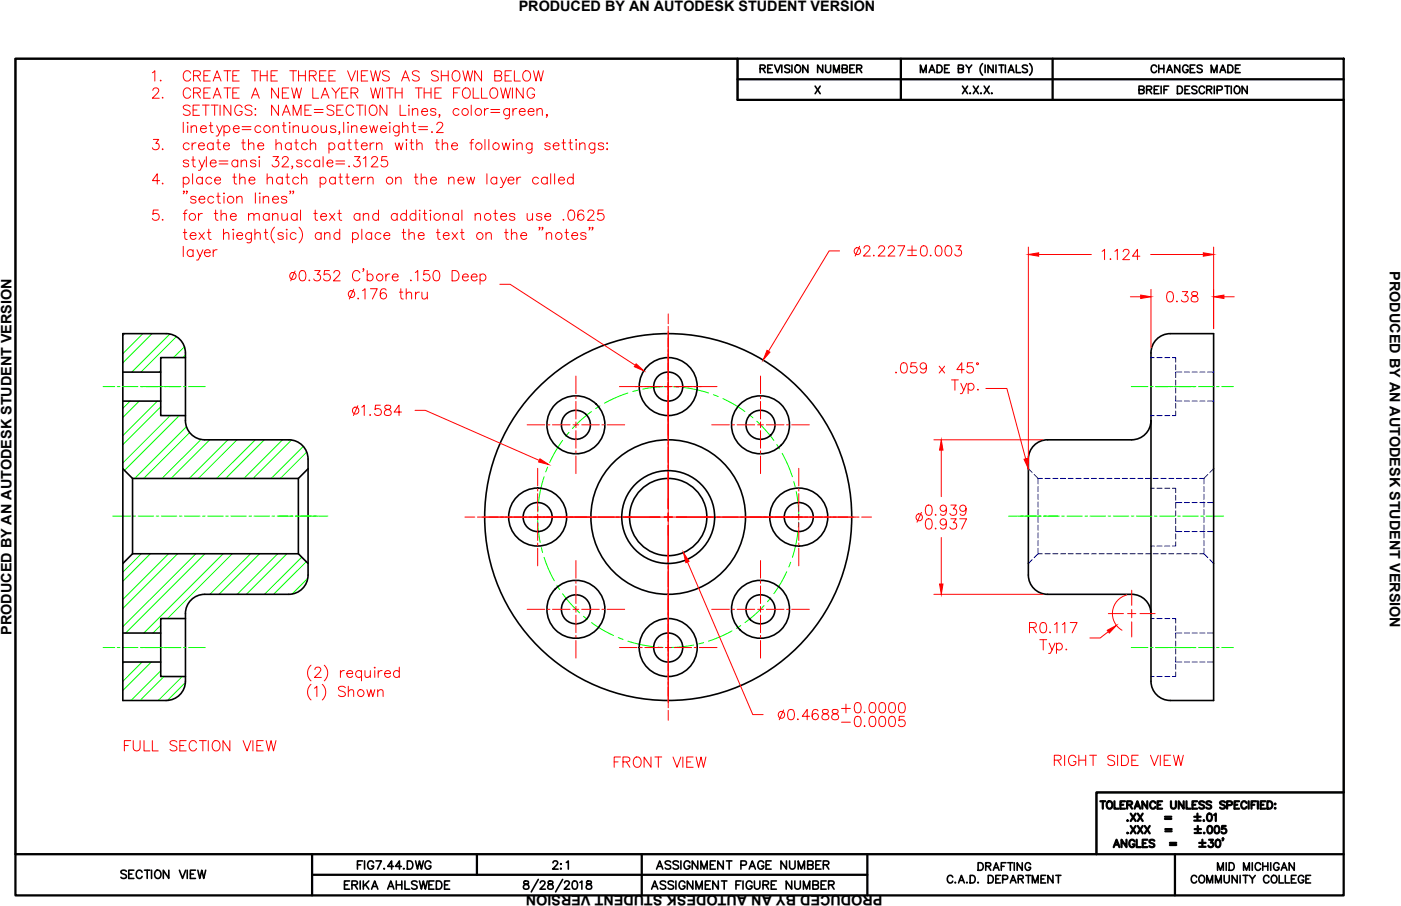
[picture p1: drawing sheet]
<svg xmlns="http://www.w3.org/2000/svg" width="432mm" height="279mm" viewBox="0 0 432 279" stroke-linecap="round" stroke-linejoin="round" font-family="sans-serif">
<defs><g id="words">
<g font-size="6.6" fill="#f00">
<text x="37.4" y="232.8">FULL SECTION VIEW</text>
<text x="188.4" y="237.8">FRONT VIEW</text>
<text x="324.2" y="237.4">RIGHT SIDE VIEW</text>
</g>
<g font-size="5.7">
<text x="233.5" y="23.6">REVISION NUMBER</text>
<text x="353.8" y="23.6">CHANGES MADE</text>
<text x="109.4" y="269.2">FIG7.44.DWG</text>
<text x="169.3" y="269.2">2:1</text>
<text x="201.4" y="269.2">ASSIGNMENT PAGE NUMBER</text>
<text x="36.3" y="272">SECTION VIEW</text>
<text x="105.1" y="275.5">ERIKA AHLSWEDE</text>
<text x="200" y="275.5">ASSIGNMENT FIGURE NUMBER</text>
</g>
<g font-size="5.3">
<text x="350.3" y="30">BREIF DESCRIPTION</text>
<text x="300.6" y="269.5">DRAFTING</text>
<text x="374.3" y="269.5">MID MICHIGAN</text>
<text x="291" y="273.4">C.A.D. DEPARTMENT</text>
<text x="366.2" y="273.4">COMMUNITY COLLEGE</text>
</g>
<g font-size="4.4">
<text x="159.9" y="3.5">PRODUCED BY AN AUTODESK STUDENT VERSION</text>
<text x="428.3" y="83.7" transform="rotate(90 428.3 83.7)">PRODUCED BY AN AUTODESK STUDENT VERSION</text>
<text x="3.5" y="195.8" transform="rotate(-90 3.5 195.8)">PRODUCED BY AN AUTODESK STUDENT VERSION</text>
<text x="272" y="275.9" transform="rotate(180 272 275.9)">PRODUCED BY AN AUTODESK STUDENT VERSION</text>
</g>
</g></defs>
<!-- layer: OBJECT LINES -->
<g fill="none" stroke="#000" stroke-width=".5">
<path d="M4.8 18.1h222.5v12.7h186.8v213.6h-76.2v19h-333.1zM302.8 19.6a2.4 2.4 0 0 0 0 3.6M317.3 19.6a2.4 2.4 0 0 1 0 3.6M251.2 26.6l1.6 2.3M252.8 26.6l-1.6 2.3M283.7 22.4v-2.3l.9 2.3 .9-2.3v2.3M286.3 22.4l.9-2.3 .9 2.3M286.7 21.6h1.1M288.8 20.1h.8a1.25 1.25 0 0 1 .8 1.1 1.25 1.25 0 0 1-.8 1.2h-.8zM291.1 21.2h.9M292.6 20.1h-1.5v2.3h1.5M295.4 21.2l1.3-.1 .2-.4-.1-.4-1.4-.2v2.3h1a.61 .61 0 0 0 .6-.6 .61 .61 0 0 0-.6-.6"/>
<path d="M296.6 26.6l1.6 2.3M297.7 20.1l.9 1.1 .9-1.1M298.2 26.6l-1.6 2.3M298.6 21.2v1.2M299 28.7l-.1 .1h.2M300 26.6l1.6 2.3M301.6 26.6l-1.6 2.3M302.3 28.7l-.1 .1h.2M303.3 26.6l1.6 2.3M303.6 20.1v2.3M304.9 26.6l-1.6 2.3M305.7 28.7l-.1 .1h.2"/>
<path d="M306.1 20.1v2.3l-1.6-2.3v2.3M307 20.1v2.3M307.9 20.1h1.5M308.6 20.1v2.3M309.9 20.1v2.3M310.8 22.4l.8-2.3 .9 2.3M311.1 21.6h1.1M313.2 20.1v2.3h1.3M316.7 20.4a.88 .88 0 0 0-.9-.4 .88 .88 0 0 0-.7 .6l.2 .3 1.1 .5a.54 .54 0 0 1 0 .9 1.05 1.05 0 0 1-1.3-.2M37.9 114.8h11.6M57.2 108.8a5.9 5.9 0 0 0-6-5.9h-13.3v41.7l3 3M57.2 108.8l-.1 20.9a5.9 5.9 0 0 0 6 5.9h25.9a5.9 5.9 0 0 1 5.9 6l.1 3-3 3"/>
<path d="M57.2 110.3h-7.7v17.9h7.7M354.7 108.8a5.9 5.9 0 0 1 6-5.9h13.3v113.1h-13.3a6 6 0 0 1-6-5.9v-101.3M37.9 123.7h11.6M354.7 129.7a5.9 5.9 0 0 1-5.9 5.9h-25.9a5.9 5.9 0 0 0-6 6v35.7a5.9 5.9 0 0 0 6 6h25.9a5.9 5.9 0 0 1 5.9 5.9M37.9 144.6v29.2M40.9 147.6h51.1M40.9 147.6v23.2M92 147.6v23.2M95 144.6v29.2M40.9 170.8l-3 3v42.2h13.3a6 6 0 0 0 6-5.9l-.1-20.9a5.9 5.9 0 0 1 6-5.9h25.9a5.9 5.9 0 0 0 5.9-6l.1-3.5-3-3M40.9 170.8h51.1M37.9 195.2h11.6"/>
<path d="M57.2 190.8h-7.7v17.8h7.7M37.9 204.2h11.6M161.6 271.8a.52 .52 0 0 0 .2 .8 .91 .91 0 0 1 1 .4 .91 .91 0 0 1 0 1.1l-.9 .1-.5-.2a.94 .94 0 0 1 .2-1 .94 .94 0 0 1 .9-.4 .52 .52 0 0 0 .3-.8zM165.9 271.2l-2.2 3.9M166.5 272.3l.5-.6 .7 .1 .3 .4-.4 .8-1.2 1.2h1.7M169.1 271.8a.52 .52 0 0 0 .2 .8 .91 .91 0 0 1 1 .4 .91 .91 0 0 1 0 1.1l-.9 .1a.73 .73 0 0 1-.6-.8 .73 .73 0 0 1 .7-.6l.5-.2a.51 .51 0 0 0 .3-.8zM173.4 271.2l-2.2 3.9M174 272.3l.5-.6 .8 .2a.76 .76 0 0 1-.2 1.1l-1.2 1.2h1.7M176.7 271.8a.83 .83 0 0 1 1.2 .4 1.29 1.29 0 0 1-.9 2 1.63 1.63 0 0 1-.3-2.4zM178.7 272.2l.6-.5v2.5M180.9 271.8a.52 .52 0 0 0 .3 .8 .91 .91 0 0 1 1 .4 .91 .91 0 0 1-.1 1.1l-.8 .1a.73 .73 0 0 1-.7-.8 .73 .73 0 0 1 .8-.6l.5-.2a.51 .51 0 0 0 .2-.8z"/>
<circle cx="205.9" cy="119.2" r="8.9"/>
<circle cx="205.9" cy="119.2" r="4.5"/>
<circle cx="177.5" cy="131" r="8.9"/>
<circle cx="177.5" cy="131" r="4.5"/>
<circle cx="234.4" cy="131" r="8.9"/>
<circle cx="234.4" cy="131" r="4.5"/>
<circle cx="165.7" cy="159.5" r="4.5"/>
<circle cx="165.7" cy="159.5" r="8.9"/>
<circle cx="205.9" cy="159.5" r="56.6"/>
<circle cx="205.9" cy="159.5" r="23.8"/>
<circle cx="205.9" cy="159.5" r="14.3"/>
<circle cx="205.9" cy="159.5" r="11.9"/>
<circle cx="246.2" cy="159.5" r="4.5"/>
<circle cx="246.2" cy="159.5" r="8.9"/>
<circle cx="177.5" cy="187.9" r="4.5"/>
<circle cx="177.5" cy="187.9" r="8.9"/>
<circle cx="205.9" cy="199.7" r="4.5"/>
<circle cx="205.9" cy="199.7" r="8.9"/>
<circle cx="234.4" cy="187.9" r="4.5"/>
<circle cx="234.4" cy="187.9" r="8.9"/>
</g>
<!-- layer: CENTERLINE -->
<g fill="none" stroke="#0f0" stroke-width=".31">
<path d="M31.8 119.2h3.6M36.2 119.2h.7M37.7 119.2h4.8M43.3 119.2h6.9M50.4 119.2h5.3M56.5 119.2h.8M58.1 119.2h5.2M206 119.2l-4.6 .3-3.3 .5M207.5 119.3h1.6M210.7 119.5l3.7 .6 4 1.1M348.6 119.2h5.2M354.6 119.2h.8"/>
<path d="M356.2 119.2h5.3M361.7 119.2h6.9M369.4 119.2h4.8M375 119.2h.8M376.5 119.2h3.6M173.4 135.8l-2.4 3.7-1.6 3.1M175.4 133.3l-1 1.3M182.3 126.9l-3.1 2.5-2.8 2.8M184.9 125.2l-1.3 .8M193.5 121.2l-3.4 1.3-3.8 1.9M196.6 120.3l-1.6 .4M219.9 121.7l1.4 .6"/>
<path d="M222.8 122.9l3.6 1.9 3.2 2.1M230.9 127.9l1.2 1M233.3 129.9l3.1 3.3 2.1 2.6M239.4 137.1l.9 1.3M241.1 139.8l1.6 3.2 1.5 4M34.8 159.2h5.4M41 159.2h.8M42.6 159.2h4.7M48.1 159.2h.8M49.7 159.2h4.8M55.3 159.2h.8M56.9 159.2h4.7"/>
<path d="M62.4 159.2h.8M64 159.2h4.8M69.6 159.2h.8M71.2 159.2h4.7M76.7 159.2h.8M78.3 159.2h4.8M83.9 159.2h.8M85.4 159.2h4.9M91 159.2h7.1M98.2 159.2h2.8M165.7 159.5l.2 3.9 .6 3.9M165.9 156.3l-.1 1.6"/>
<path d="M167.7 147l-.9 3.4-.8 4.3M168.8 144.1l-.6 1.4M244.7 148.5l.4 1.6M245.4 151.6l.6 4 .2 3.9M310.9 159.2h2.8M313.8 159.2h7.1M321.6 159.2h4.9M327.2 159.2h.8M328.8 159.2h4.8M334.4 159.2h.8M336 159.2h4.7M341.5 159.2h.8"/>
<path d="M343.1 159.2h4.8M348.7 159.2h.8M350.3 159.2h4.7M355.8 159.2h.8M357.4 159.2h4.8M363 159.2h.8M364.6 159.2h4.7M370.1 159.2h.8M371.7 159.2h5.4M166.8 168.9l.4 1.5M167.7 171.9l1.5 4 1.7 3.2M242.5 176.3l-1.6 3.1-2.4 3.7"/>
<path d="M243.7 173.4l-.6 1.4M245.9 164.2l-.7 4.3-1 3.4M246.1 161v1.6M31.8 199.7h3.6M36.2 199.7h.7M37.7 199.7h4.8M43.3 199.7h6.9M50.4 199.7h5.3M56.5 199.7h.8M58.1 199.7h5.2M171.7 180.5l.8 1.3M173.4 183.1l2.1 2.7 3.1 3.2"/>
<path d="M179.8 190.1l1.2 1M182.3 192l3.2 2.1 3.6 1.9M190.6 196.6l1.4 .6M193.5 197.7l4 1.1 3.7 .6M202.8 199.6l1.6 .1M213.8 198.9l-3.3 .5-4.5 .3M216.9 198.2l-1.6 .4M225.6 194.6l-3.8 1.8-3.4 1.3M228.3 192.9l-1.3 .9M235.5 186.8l-2.8 2.7-3.1 2.5M237.6 184.4l-1.1 1.2M348.6 199.7h5.2"/>
<path d="M354.6 199.7h.8M356.2 199.7h5.3M361.7 199.7h6.9M369.4 199.7h4.8M375 199.7h.8M376.5 199.7h3.6"/>
</g>
<!-- layer: DIMENSIONS -->
<g fill="none" stroke="#f00" stroke-width=".31">
<path d="M206 96.8v3M177.5 116v5.4M190.9 119.2h5.5M197.1 119.2h.8M198.7 119.2h5.5M205.1 119.2h1.7M206 100.6v.8M206 102.2v26.2M207.7 119.2h5.5M214 119.2h.8M215.6 119.2h5.4M234.4 116v5.4"/>
<path d="M162.5 131h5.4M168.7 131h.8M170.3 131h5.4M176.6 131h1.8M177.5 122.2v.8M177.5 123.8v5.4M177.5 130.1v1.8M177.5 132.8v5.4M177.5 139v.8M179.3 131h5.4M185.5 131h.8M187.1 131h5.4"/>
<path d="M206 128.8v6.8M206 136.4v.7M206 137.9v4.8M219.4 131h5.4M225.6 131h.8M227.2 131h5.4M233.5 131h1.8M234.4 122.2v.8M234.4 123.8v5.4M234.4 130.1v1.8M234.4 132.8v5.4M234.4 139v.8"/>
<path d="M236.2 131h5.4M242.4 131h.8M244 131h5.4M143.3 159.5h3M147.1 159.5h.8M148.7 159.5h26.2M165.7 144.4v5.4M165.7 150.6v.8M165.7 152.2v5.5M165.7 158.6v1.7M175.3 159.5h6.8M177.5 140.6v5.5"/>
<path d="M182.9 159.5h.8M184.4 159.5h4.8M190 159.5h.8M191.6 159.5h28.7M206 143.5v.8M206 145.1v28.7M221.1 159.5h.8M222.7 159.5h4.8M228.3 159.5h.7M229.8 159.5h6.8M234.4 140.6v5.5M237 159.5h26.2"/>
<path d="M246.2 144.4v5.4M246.2 150.6v.8M246.2 152.2v5.5M246.2 158.6v1.7M264 159.5h.8M265.6 159.5h3M165.7 161.2v5.5M165.7 167.5v.8M165.7 169.1v5.4M177.5 172.9v5.4M177.5 179.1v.8M206 174.6v.8"/>
<path d="M206 176.2v4.8M211.9 173.3l20.1 47.1h3.2M234.4 172.9v5.4M234.4 179.1v.8M246.2 161.2v5.5M246.2 167.5v.8M246.2 169.1v5.4M162.5 187.9h5.4M168.7 187.9h.8M170.3 187.9h5.4M176.6 187.9h1.8M177.5 180.7v5.4"/>
<path d="M177.5 187v1.8M177.5 189.7v5.4M177.5 195.9v.8M177.5 197.5v5.4M179.3 187.9h5.4M185.5 187.9h.8M187.1 187.9h5.4M190.9 199.7h5.5M197.1 199.7h.8M198.7 199.7h5.5M205.1 199.7h1.7M206 181.8v.8"/>
<path d="M206 183.3v6.8M206 190.5v26.2M207.7 199.7h5.5M214 199.7h.8M215.6 199.7h5.4M219.4 187.9h5.4M225.6 187.9h.8M227.2 187.9h5.4M233.5 187.9h1.8M234.4 180.7v5.4M234.4 187v1.8M234.4 189.7v5.4"/>
<path d="M234.4 195.9v.8M234.4 197.5v5.4M236.2 187.9h5.4M242.4 187.9h.8M244 187.9h5.4M206 217.5v.8M206 219.1v3M241.5 218.9l-1.3 3.1M243.2 218.9a1.04 1.04 0 0 1 1.5 .5 2.6 2.6 0 0 1-.3 2.4 1.04 1.04 0 0 1-1.5-.4 2.68 2.68 0 0 1 .3-2.5zM252.1 219.2a.93 .93 0 0 0-1.3-.3 1.9 1.9 0 0 0 .4 3.1 .98 .98 0 0 0 1.1-.9 .98 .98 0 0 0-.9-1.1 .98 .98 0 0 0-1.1 .9M253.6 218.9a.64 .64 0 0 0 .3 1.1 1.32 1.32 0 0 1 1.5 1.4 1.06 1.06 0 0 1-1.3 .6 1.06 1.06 0 0 1-.6-1.4l1.3-.6a.64 .64 0 0 0 .3-1.1zM256.6 218.9a.65 .65 0 0 0 .3 1.1 1.32 1.32 0 0 1 1.6 1.4 1.05 1.05 0 0 1-1.4 .6 1.05 1.05 0 0 1-.6-1.4l1.4-.6a.64 .64 0 0 0 .3-1.1z"/>
<path d="M259.4 218.5h2.7M260.7 217.1v2.7M263.7 216.8a1.04 1.04 0 0 1 1.6 .5 2.68 2.68 0 0 1-.3 2.4 1.04 1.04 0 0 1-1.5-.5 2.6 2.6 0 0 1 .2-2.4zM266.5 219.5v.3l.1-.1M268.3 216.8a1.04 1.04 0 0 1 1.5 .5 2.65 2.65 0 0 1-.3 2.4 1.04 1.04 0 0 1-1.5-.5 2.65 2.65 0 0 1 .3-2.4zM271.3 216.8a1.03 1.03 0 0 1 1.5 .5 2.6 2.6 0 0 1-.3 2.4 1.04 1.04 0 0 1-1.5-.5 2.65 2.65 0 0 1 .3-2.4zM274.3 216.8a1.04 1.04 0 0 1 1.5 .5 2.68 2.68 0 0 1-.3 2.4 1.04 1.04 0 0 1-1.5-.5 2.6 2.6 0 0 1 .3-2.4zM277.4 216.8a1.04 1.04 0 0 1 1.5 .5 2.65 2.65 0 0 1-.3 2.4 1.04 1.04 0 0 1-1.5-.5 2.65 2.65 0 0 1 .3-2.4zM245.9 221.7l-.1 .1h.3M249.5 220.9h-2.2l1.5-2.1v3.2M259.4 222.7h2.7M263.7 221.1a1.04 1.04 0 0 1 1.6 .4 2.68 2.68 0 0 1-.3 2.4 1.04 1.04 0 0 1-1.5-.4 2.6 2.6 0 0 1 .2-2.4z"/>
<path d="M266.5 223.8l-.2 .1h.3M268.3 221.1a1.04 1.04 0 0 1 1.5 .4 2.65 2.65 0 0 1-.3 2.4 1.04 1.04 0 0 1-1.5-.4 2.65 2.65 0 0 1 .3-2.4zM271.3 221.1a1.03 1.03 0 0 1 1.5 .4 2.6 2.6 0 0 1-.3 2.4 1.04 1.04 0 0 1-1.5-.4 2.65 2.65 0 0 1 .3-2.4zM274.3 221.1a1.04 1.04 0 0 1 1.5 .4 2.68 2.68 0 0 1-.3 2.4 1.04 1.04 0 0 1-1.5-.4 2.6 2.6 0 0 1 .3-2.4zM278.7 220.9h-1.5l-.1 1.4a1.12 1.12 0 0 1 1.6-.1 1.12 1.12 0 0 1-.2 1.7 1.12 1.12 0 0 1-1.6-.4"/>
<circle cx="240.8" cy="220.4" r="1.05"/>
</g>
<!-- layer: HIDDEN -->
<g fill="none" stroke="#00f" stroke-width=".31">
<path d="M354.7 110.3h1.1M356.6 110.3h1.6M359 110.3h1.5M361.3 110.3h1.1v1.4M362.4 112.5v1.6M362.4 114.9v1.5M362.4 117.2v1.6M362.4 119.6v1.6M362.4 114.8h1.8M365 114.8h1.6M367.4 114.8h1.6M369.8 114.8h1.6"/>
<path d="M372.2 114.8h1.8M354.7 128.2h1.1M356.6 128.2h1.6M359 128.2h1.5M362.4 126.8v1.4h-1.1M362.4 122v1.6M362.4 124.4v1.6M362.4 123.7h1.8M365 123.7h1.6M367.4 123.7h1.6M369.8 123.7h1.6M372.2 123.7h1.8"/>
<path d="M316.9 144.6l1.3 1.2M318.7 146.3l1.2 1.3M319.9 147.6h1.4M319.9 147.6v1.6M319.9 150v1.6M319.9 152.4v1.6M319.9 154.8v1.6M319.9 157.2v1.6M319.9 159.6v1.5M322.1 147.6h1.6M324.5 147.6h1.6M326.8 147.6h1.6"/>
<path d="M329.2 147.6h1.6M331.6 147.6h1.6M334 147.6h1.6M336.4 147.6h1.6M338.8 147.6h1.5M341.1 147.6h1.6M343.5 147.6h1.6M345.9 147.6h1.6M348.3 147.6h1.6M350.7 147.6h1.5M353 147.6h1.6M354.7 150.6h1.1"/>
<path d="M355.4 147.6h1.6M356.6 150.6h1.6M357.8 147.6h1.6M359 150.6h1.5M360.2 147.6h1.6M361.3 150.6h1.1v1.3M362.4 152.7v1.6M362.4 155.1v1.6M362.4 157.5v1.6M362.4 159.9v1.6M362.4 155h1.8M362.6 147.6h1.6"/>
<path d="M364.9 147.6h1.6M365 155h1.6M367.3 147.6h1.6M367.4 155h1.6M369.7 147.6h1.4M369.8 155h1.6M371.1 147.6v1.6M371.1 150v1.6M371.1 152.4v1.6M371.1 154.8v1.6M371.1 157.2v1.6M371.1 159.6v1.5"/>
<path d="M372.2 155h1.8M372.3 146.3l-1.2 1.3M374 144.6l-1.2 1.2M318.2 172.6l-1.3 1.2M319.9 170.8h1.4M319.9 170.8l-1.2 1.2M319.9 161.9v1.6M319.9 164.3v1.6M319.9 166.7v1.6M319.9 169.1v1.7M322.1 170.8h1.6M324.5 170.8h1.6"/>
<path d="M326.8 170.8h1.6M329.2 170.8h1.6M331.6 170.8h1.6M334 170.8h1.6M336.4 170.8h1.6M338.8 170.8h1.5M341.1 170.8h1.6M343.5 170.8h1.6M345.9 170.8h1.6M348.3 170.8h1.6M350.7 170.8h1.5M353 170.8h1.6"/>
<path d="M354.7 168.4h1.1M355.4 170.8h1.6M356.6 168.4h1.6M357.8 170.8h1.6M359 168.4h1.5M360.2 170.8h1.6M362.4 167v1.4h-1.1M362.4 162.3v1.6M362.4 164.6v1.6M362.4 163.9h1.8M362.6 170.8h1.6M364.9 170.8h1.6"/>
<path d="M365 163.9h1.6M367.3 170.8h1.6M367.4 163.9h1.6M369.7 170.8h1.4M369.8 163.9h1.6M371.1 170.8l1.2 1.2M371.1 161.9v1.6M371.1 164.3v1.6M371.1 166.7v1.6M371.1 169.1v1.7M372.2 163.9h1.8M372.8 172.6l1.2 1.2"/>
<path d="M354.7 190.8h1.1M356.6 190.8h1.6M359 190.8h1.5M361.3 190.8h1.1v1.4M362.4 192.9v1.6M362.4 195.3v1.6M362.4 197.7v1.6M362.4 195.2h1.8M365 195.2h1.6M367.4 195.2h1.6M369.8 195.2h1.6M372.2 195.2h1.8"/>
<path d="M354.7 208.6h1.1M356.6 208.6h1.6M359 208.6h1.5M362.4 207.2v1.4h-1.1M362.4 200.1v1.6M362.4 202.5v1.6M362.4 204.9v1.5M362.4 204.2h1.8M365 204.2h1.6M367.4 204.2h1.6M369.8 204.2h1.6M372.2 204.2h1.8"/>
</g>
<!-- layer: SECTION LINES -->
<g fill="none" stroke="#0f0" stroke-width=".31">
<path d="M38.4 102.9l-.5 .6M44 102.9l-6.1 6.2M46.9 102.9l-9 9M49.5 114.2l-.5 .6M52.4 103l-11.8 11.8M54.4 103.8l-11 11M56.8 106.9l-3.3 3.4M57.2 109.4l-.9 .9M40.1 123.7l-2.2 2.2M42.9 123.7l-5 5M48.5 123.7l-10.6 10.6M49.5 125.5l-11.6 11.6"/>
<path d="M52.5 128.2l-14.6 14.6M55.3 128.2l-16.9 16.9M57.5 131.6l-16 16M58.5 133.4l-14.2 14.2M61.9 135.5l-12 12.1M64.6 135.6l-11.9 12M70.2 135.6l-11.9 12M73 135.6l-11.9 12M78.7 135.6l-12 12M81.5 135.6l-11.9 12M87.1 135.6l-11.9 12M89.8 135.7l-11.8 11.9"/>
<path d="M93.5 137.7l-9.9 9.9M94.5 139.4l-8.1 8.2M43.5 170.8l-5.6 5.6M46.3 170.8l-8.4 8.4M51.9 170.8l-14 14.1M54.7 170.8l-16.8 16.9M60.4 170.8l-22.5 22.5M63.2 170.8l-24.5 24.4M68.8 170.8l-24.5 24.4M71.6 170.8l-20 20M77.2 170.8l-12.5 12.5M80 170.8l-12.5 12.5"/>
<path d="M85.6 170.8l-12.5 12.5M88.4 170.8l-12.5 12.5M93 171.8l-11.5 11.5M94.4 173.2l-10.1 10.1M94.9 178.4l-4.9 4.8M49.5 192.8l-2.4 2.4M38.2 204.2l-.3 .3M43.8 204.2l-5.9 5.9M46.6 204.2l-8.7 8.7M49.5 206.9l-9.1 9.1M50.6 208.6l-7.4 7.4M56.2 208.6l-7.4 7.4"/>
<path d="M57.1 210.5l-5.5 5.5"/>
</g>
<!-- layer: NOTES -->
<g fill="none" stroke="#f00" stroke-width=".31">
<path d="M47 22.4l.7-.6v3.2M47.1 27.9l.2-.5 .4-.3 .9 .2a.72 .72 0 0 1 .2 1l-1.8 2h2.1M49.5 24.7v.3l.2-.2M50.1 30l-.1 .1h.3M56.5 37.7v3.2M57.7 37.9h.3zM57.8 38.8v2.1M58.6 32.9a1.19 1.19 0 0 0-1.2-.5 1.19 1.19 0 0 0-.9 .8l.3 .4 1.2 .5a.77 .77 0 0 1 .6 .6 .77 .77 0 0 1-.3 .7 1.49 1.49 0 0 1-1.8-.3M58.7 22.6a1.16 1.16 0 0 0-1.3-.8 1.16 1.16 0 0 0-.9 1.2 1.39 1.39 0 0 0 .3 1.6 1.39 1.39 0 0 0 1.5 .2l.4-.6M58.7 27.9a1.16 1.16 0 0 0-1.3-.8 1.16 1.16 0 0 0-.9 1.2 1.39 1.39 0 0 0 .3 1.5 1.39 1.39 0 0 0 1.5 .3l.4-.6M58.9 39.4l.8-.6 .7 .1 .2 2M58.9 38.8v2.1"/>
<path d="M59.5 33.9h1.2M59.7 23.3l1.8-.1a.74 .74 0 0 0 0-1.2l-1.8-.2v3.2M59.7 28.6l1.8-.1a.74 .74 0 0 0 0-1.2l-1.8-.2v3.2M60.7 23.3l1.1 1.7M60.7 28.6l1.1 1.7M61.5 32.4h-2v3.2h2M61.8 39.7h1.8a.98 .98 0 0 0-1.4-.8 .98 .98 0 0 0-.3 1.5 .97 .97 0 0 0 1.7 0M62.4 32.4h2.1M62.8 23.3h1.2M62.8 28.6h1.2M63.4 32.4v3.2M64.5 38.8h1.1"/>
<path d="M64.8 21.8h-2v3.2h2M64.8 27.1h-2v3.2h2M64.9 37.7v2.6l.2 .4 .6 .2M65.1 32.4h2.1M65.7 25l1.2-3.2 1.2 3.2M65.7 30.3l1.2-3.2 1.2 3.2M66.2 23.9h1.5M66.2 29.2h1.5M66.2 32.4v3.2M66.8 38.8l.9 2.1 .9-2.1M67.8 32.4v3.2M69 39.2a1.01 1.01 0 0 1 1.5-.1 1.01 1.01 0 0 1 0 1.5 1.01 1.01 0 0 1-1.5-.2"/>
<path d="M69 21.8h2.2M69 27.1h2.2M69 38.8v3.1M70.1 21.8v3.2M70.1 27.1v3.2M71.2 32.4v3.2l-2.2-3.2v3.2M71.8 23.3h1.2M71.8 28.6h1.2M71.9 39.7h1.8a.98 .98 0 0 0-1.4-.8 .98 .98 0 0 0-.2 1.5 .96 .96 0 0 0 1.6 0M73.7 21.8h-1.9v3.2h1.9M73.7 27.1h-1.9v3.2h1.9M74.6 33.2a1.16 1.16 0 0 0-1.3-.8 1.16 1.16 0 0 0-.9 1.2 1.39 1.39 0 0 0 .3 1.5 1.39 1.39 0 0 0 1.5 .3l.4-.6v-.4h-.7"/>
<path d="M74.6 39.1h2.8M74.6 40h2.8M77.5 30.3l1.2-3.2 1.2 3.2M77.5 21.8h2.1M77.6 32.9a1.19 1.19 0 0 0-1.1-.5 1.19 1.19 0 0 0-1 .8l.3 .4 1.2 .5a.77 .77 0 0 1 .6 .6 .77 .77 0 0 1-.2 .7 1.49 1.49 0 0 1-1.9-.3M78 29.2h1.5M78.6 35.4h.3zM78.6 21.8v3.2M78.7 33.5v.3zM80.2 23.3h2.1M80.2 21.8v3.2M80.4 39.2a1.01 1.01 0 0 0-1.5-.1 1.01 1.01 0 0 0 0 1.5 1.01 1.01 0 0 0 1.5-.2"/>
<path d="M82.3 21.8v3.2M83.5 23.3h1.3M84.1 39.4l.8-.6 .8 .1 .1 2M84.1 38.8v2.1M85.5 21.8h-2v3.2h2M85.8 27.1v3.2l-2.1-3.2v3.2M85.8 32.4v3.2l-2.1-3.2v3.2M87 35.6l1.2-3.2 1.3 3.2M87 28.6h1.2M87 38.8h1.1M87.5 37.7v2.6l.1 .4 .6 .2M87.5 34.5h1.5"/>
<path d="M89 27.1h-2v3.2h2M89.3 37.7l.2 .2-.2 .1zM89.3 21.8h2.1M89.3 38.8v2.1M89.9 27.1l.8 3.2 .7-3.2 .8 3.2 .7-3.2M90.3 35.6v-3.2l1.3 3.2 1.2-3.2v3.2M90.3 39.4l.8-.6 .8 .1 .1 2M90.3 21.8v3.2M90.3 38.8v2.1M92 23.3h2.1M92 21.8v3.2M93.2 38.8l.2 1.9 .7 .2 .8-.6"/>
<path d="M94 33.9h1.2M94.1 21.8v3.2M94.9 38.8v2.1M95.3 23.3l1.9-.1a.73 .73 0 0 0 0-1.2l-1.9-.2v3.2M95.9 32.4h-1.9v3.2h1.9M96.4 27.1v3.2h1.8M96.4 23.3l1.1 1.7M96.9 33.8h2.7M96.9 34.7h2.7M98.5 23.3h1.2M99 30.3l1.2-3.2 1.2 3.2M99 38.8l.1 1.9 .8 .2 .7-.6"/>
<path d="M99.4 29.2h1.5M100.5 21.8h-2v3.2h2M100.6 38.8v2.1M101.4 23.3h1.2M102.3 27.1l1.2 1.5 1.2-1.5M102.9 32.9a1.19 1.19 0 0 0-1.2-.5 1.19 1.19 0 0 0-.9 .8l.3 .4 1.2 .5a.76 .76 0 0 1 .6 .6 .76 .76 0 0 1-.3 .7 1.47 1.47 0 0 1-1.8-.3M103.4 21.8h-2v3.2h2M103.5 39.2a.97 .97 0 0 0-1.7 0l.2 .3 1.4 .5 .1 .4a.96 .96 0 0 1-1.7 0M103.5 28.6v1.7M103.8 33.9h1.2M105.3 28.6h1.2M105.8 32.4h-2v3.2h2"/>
<path d="M105.9 37.7v3.2M107.1 21.8l1.2 3.2 1.3-3.2M107.1 37.9h.3zM107.3 27.1h-2v3.2h2M107.3 38.8v2.1M108.2 28.6l1.8-.1a.73 .73 0 0 0 0-1.2l-1.8-.2v3.2M108.3 39.4l.8-.6 .8 .1 .1 2M108.3 38.8v2.1M108.9 33.2a1.16 1.16 0 0 0-1.3-.8 1.16 1.16 0 0 0-.9 1.2 1.39 1.39 0 0 0 .3 1.5 1.39 1.39 0 0 0 1.5 .3l.4-.6M109.3 28.6l1 1.7M109.9 32.4h2.1M110.2 21.8v3.2"/>
<path d="M110.9 32.4v3.2M111.2 39.7h1.8a.98 .98 0 0 0-1.3-.8 .98 .98 0 0 0-.3 1.5 .96 .96 0 0 0 1.6 0M111.4 23.3h1.2M112.6 32.4v3.2M113.3 21.8h-1.9v3.2h1.9M113.9 38.8l.6 2.1 .6-2.1 .6 2.1 .7-2.1M114.1 32.9a1.17 1.17 0 0 1 1.3-.5 1.17 1.17 0 0 1 .8 1.2 1.38 1.38 0 0 1-.3 1.5 1.38 1.38 0 0 1-1.5 .3 1.98 1.98 0 0 1-.3-2.5zM114.2 21.8l.8 3.2 .7-3.2 .8 3.2 .8-3.2M114.2 27.1l.8 3.2 .7-3.2 .8 3.2 .8-3.2M117.3 39.7h1.8a.98 .98 0 0 0-1.4-.8 .98 .98 0 0 0-.3 1.5 .97 .97 0 0 0 1.7 0M117.9 27.1v3.2M119.1 27.1h2.1"/>
<path d="M119.2 32.4v3.2l-2.1-3.2v3.2M120 22.3a1.19 1.19 0 0 0-1.2-.5 1.19 1.19 0 0 0-.9 .8l.3 .4 1.2 .5a.77 .77 0 0 1 .6 .6 .77 .77 0 0 1-.3 .7 1.49 1.49 0 0 1-1.8-.2M120 37.9h.3zM120.1 27.1v3.2M120.1 38.8v2.1M121.8 28.6h2.1M121.8 27.1v3.2M123 38.8v2.4a.84 .84 0 0 1-.5 .7 .84 .84 0 0 1-.9-.1M123 39.2a1.01 1.01 0 0 0-1.5-.1 1.01 1.01 0 0 0 0 1.5 1.01 1.01 0 0 0 1.5-.2M123.3 32.4v3.2h1.8M123.8 25l1.2-3.2 1.2 3.2M123.9 27.1v3.2"/>
<path d="M124.1 39.4l.7-.6 .8 .1 .1 2M124.1 37.7v3.2M124.2 23.9h1.5M126 32.4v.3l-.1-.1zM126 33.5v2.1M126.9 38.8h1.1M127.1 34.1l.7-.6 .8 .1 .2 2M127.1 33.5v2.1M127.4 37.7v2.6l.2 .4 .6 .2M128 27.1h2.1M129.1 27.1v3.2M129.1 39.1h2.7"/>
<path d="M129.1 40h2.7M129.2 22.3a1.19 1.19 0 0 0-1.1-.5 1.19 1.19 0 0 0-1 .8l.3 .4 1.2 .5a.77 .77 0 0 1 .6 .6 .77 .77 0 0 1-.3 .7 1.47 1.47 0 0 1-1.8-.2M130 34.4h1.8a.98 .98 0 0 0-1.4-.9 .98 .98 0 0 0-.3 1.6 .98 .98 0 0 0 1.7 0M130.7 28.6h2.1M130.7 27.1v3.2M132.8 27.1v3.2M134 28.6h1.3M134.3 33.9a.96 .96 0 0 0-1.6 0l.1 .3 1.4 .5 .1 .4a.97 .97 0 0 1-1.6 0M134.7 38.5l.1-.5 .5-.3 .9 .2a.73 .73 0 0 1 .1 1l-1.8 2h2.1M135.1 22.3a1.19 1.19 0 0 0-1.1-.5 1.19 1.19 0 0 0-1 .8l.3 .4 1.2 .5a.76 .76 0 0 1 .6 .6 .76 .76 0 0 1-.3 .7 1.47 1.47 0 0 1-1.8-.2M135.6 35.4h-.3h.3l-.3 .8M136 27.1h-2v3.2h2"/>
<path d="M136 23.3h2.1M136 21.8v3.2M138.1 21.8v3.2M139.6 22.3a1.17 1.17 0 0 1 1.4-.4 1.17 1.17 0 0 1 .8 1.1 1.38 1.38 0 0 1-.3 1.6 1.38 1.38 0 0 1-1.6 .2 1.98 1.98 0 0 1-.3-2.5zM139.8 28.6h1.2M141.5 33.9a1.02 1.02 0 0 0-1.5-.1 1.02 1.02 0 0 0 0 1.5 1.02 1.02 0 0 0 1.5-.2M141.8 27.1h-2v3.2M142.7 21.8l.7 3.2 .8-3.2 .7 3.2 .8-3.2M142.8 27.6a1.17 1.17 0 0 1 1.4-.4 1.17 1.17 0 0 1 .7 1.1 1.38 1.38 0 0 1-.3 1.5 1.38 1.38 0 0 1-1.5 .3 1.98 1.98 0 0 1-.3-2.5zM145.2 32.4v3.2M145.8 27.1v3.2h1.9M148.4 21.8v3.2l-2.1-3.2v3.2"/>
<path d="M148.4 27.1v3.2h1.8M149.3 33.5v2.1M150.5 33.5a1.04 1.04 0 0 0-1.2 .9M151.3 27.6a1.17 1.17 0 0 1 1.3-.4 1.17 1.17 0 0 1 .8 1.1 1.38 1.38 0 0 1-.3 1.5 1.38 1.38 0 0 1-1.5 .3 1.98 1.98 0 0 1-.3-2.5zM151.3 33.8h2.7M151.3 34.7h2.7M152.5 23.3l1.8-.1a.73 .73 0 0 0 0-1.2l-1.8-.2v3.2h1.3a.83 .83 0 0 0 .8-.8 .83 .83 0 0 0-.8-.9M154.3 27.1l.8 3.2 .7-3.2 .8 3.2 .7-3.2M155.7 23.3h1.2M157 33.5v2.4a.83 .83 0 0 1-.5 .7 .83 .83 0 0 1-.8-.1M157 33.9a1.01 1.01 0 0 0-1.5-.1 1.01 1.01 0 0 0 0 1.5 1.01 1.01 0 0 0 1.5-.2M157.6 21.8h-1.9v3.2h1.9"/>
<path d="M157.9 27.1v3.2M158.1 33.5v2.1M158.5 21.8v3.2h1.9M159.3 33.5a1.04 1.04 0 0 0-1.2 .9M160.1 34.4h1.8a.98 .98 0 0 0-1.4-.8 .98 .98 0 0 0-.3 1.5 .97 .97 0 0 0 1.7 0M161.3 27.1v3.2l-2.2-3.2v3.2M161.4 22.3a1.17 1.17 0 0 1 1.4-.4 1.17 1.17 0 0 1 .7 1.1 1.39 1.39 0 0 1-.3 1.6 1.39 1.39 0 0 1-1.5 .2 1.97 1.97 0 0 1-.3-2.5zM162.8 34.4h1.8a.98 .98 0 0 0-1.4-.9 .98 .98 0 0 0-.3 1.6 .98 .98 0 0 0 1.7 0M164.4 21.8l.8 3.2 .7-3.2 .8 3.2 .8-3.2M164.7 27.9a1.16 1.16 0 0 0-1.3-.8 1.16 1.16 0 0 0-.9 1.2 1.38 1.38 0 0 0 .3 1.5 1.38 1.38 0 0 0 1.5 .3l.4-.6v-.4h-.7M165.5 34.1l.8-.6 .7 .1 .2 2M165.5 33.5v2.1"/>
<path d="M168.7 35.4h-.3h.3l-.3 .8M47.3 43h1.6l-.9 1.2a1.06 1.06 0 0 1 1 1.5 1.06 1.06 0 0 1-1.7 .3l-.3-.4M49.2 55.7h-2.2l1.5-2.1v3.2M50.1 45.9v.3l.2-.2M50.1 56.5v.3l.2-.2M56.5 55.1a1.02 1.02 0 0 1 1.5-.2 1.02 1.02 0 0 1 0 1.5 1.02 1.02 0 0 1-1.5-.1M56.5 54.6v3.2M56.8 59h-.3h.3l-.3 .8M57.7 59h-.3h.3l-.3 .8M58.1 49.8a.97 .97 0 0 0-1.6 0l.1 .3 1.4 .5 .1 .4a.96 .96 0 0 1-1.6 0M58.3 44.5a1.02 1.02 0 0 0-1.5-.1 1.02 1.02 0 0 0 0 1.5 1.02 1.02 0 0 0 1.5-.2M59.1 49.4h1"/>
<path d="M59.2 44.1v2.1M59.4 53.6v3.2M59.5 48.3v2.6l.2 .4 .6 .2M60.4 44.1a1.02 1.02 0 0 0-1.2 .9M61.2 45h1.8a.98 .98 0 0 0-1.4-.9 .98 .98 0 0 0-.3 1.6 .96 .96 0 0 0 1.7 0M61.3 49.4l.9 2.1 .9-2.1M62.2 51.5l-.6 1h-.4M62.4 55.1a1.01 1.01 0 0 0-1.5-.2 1.01 1.01 0 0 0 0 1.5 1.01 1.01 0 0 0 1.5-.1M62.4 54.6v2.2M63.6 48.3v3.2M64.8 50.2h1.8a.98 .98 0 0 0-1.4-.8 .98 .98 0 0 0-.3 1.6 .96 .96 0 0 0 1.7 0M65.3 55.1a1.02 1.02 0 0 0-1.5-.2 1.02 1.02 0 0 0 0 1.5 1.02 1.02 0 0 0 1.5-.1"/>
<path d="M65.7 44.5a1.02 1.02 0 0 0-1.5-.1 1.02 1.02 0 0 0 0 1.5 1.02 1.02 0 0 0 1.5-.2M65.7 44.1v2.1M66.2 55.5h1.8a.98 .98 0 0 0-1.4-.8 .98 .98 0 0 0-.3 1.6 .96 .96 0 0 0 1.7 0M66.8 44.1h1M67.2 43v2.6l.2 .4 .6 .2M67.2 59.5v2.6l.2 .4 .6 .2M67.5 49.6h2.7M67.5 50.6h2.7M67.7 40.9l-.6 1h-.5M68.9 45h1.8a.98 .98 0 0 0-1.4-.9 .98 .98 0 0 0-.3 1.6 .96 .96 0 0 0 1.7 0M69 59.5v.3zM71.8 54.6h1"/>
<path d="M72.2 53.6v2.5l.2 .5 .6 .2M73.3 49.8a1.02 1.02 0 0 0-1.5-.1 1.02 1.02 0 0 0 0 1.5 1.02 1.02 0 0 0 1.5-.2M73.3 49.4v2.1M73.9 55.2l.7-.6 .8 .2 .1 2M73.9 53.6v3.2M74.3 50l.8-.6 .7 .1 .2 2M74.3 49.4v2.1M74.5 44.1h1M74.9 43v2.6l.2 .4 .6 .2M76.6 44.7l.8-.6 .7 .1 .2 2M76.6 43v3.2M76.7 55.5h1.9a.98 .98 0 0 0-1.4-.8 .98 .98 0 0 0-.3 1.6 .96 .96 0 0 0 1.7 0"/>
<path d="M78.7 59.5v3.2M78.9 49.8a.97 .97 0 0 0-1.7 0l.2 .3 1.3 .5 .2 .4a.96 .96 0 0 1-1.7 0M79.5 45h1.8a.98 .98 0 0 0-1.4-.9 .98 .98 0 0 0-.3 1.6 .96 .96 0 0 0 1.7 0M79.9 48.3l.2 .1-.2 .2zM79.9 59.6h.3zM79.9 49.4v2.1M82.3 55.2l.8-.6 .8 .2 .1 2M82.3 53.6v3.2M84.1 48.3h1.7l-.9 1.2a1.06 1.06 0 0 1 1 1.5 1.06 1.06 0 0 1-1.8 .3l-.2-.4M85.1 44.7l.7-.6 .8 .1 .1 2M85.1 43v3.2M87 49l.2-.4 .4-.3 .9 .1a.73 .73 0 0 1 .2 1.1l-1.8 2h2.1"/>
<path d="M87 55.1a1.02 1.02 0 0 0-1.5-.2 1.02 1.02 0 0 0 0 1.5 1.02 1.02 0 0 0 1.5-.1M87 54.6v2.2M88.1 54.6h1M88.5 53.6v2.5l.2 .5 .6 .2M89.6 59h-.3h.3l-.3 .8M89.7 44.5a1.01 1.01 0 0 0-1.4-.1 1.01 1.01 0 0 0 0 1.5 1.01 1.01 0 0 0 1.4-.2M89.7 44.1v2.1M90.2 51.3l-.1 .2-.2-.2h.3l-.3 .8M90.5 59h-.3h.3l-.3 .8M90.8 44.1h1.1M91.3 43v2.6l.1 .4 .6 .2M92 55.1a1.01 1.01 0 0 0-1.5-.2 1.01 1.01 0 0 0 0 1.5 1.01 1.01 0 0 0 1.5-.1"/>
<path d="M92.9 55.2l.8-.6 .7 .2 .2 2M92.9 53.6v3.2M93.1 49.8a.97 .97 0 0 0-1.7 0l.2 .3 1.3 .5 .2 .4a.96 .96 0 0 1-1.7 0M94.7 44.5a1.02 1.02 0 0 0-1.5-.1 1.02 1.02 0 0 0 0 1.5 1.02 1.02 0 0 0 1.5-.2M95.6 44.7l.8-.6 .8 .1 .1 2M95.6 43v3.2M95.8 49.8a1.02 1.02 0 0 0-1.5-.1 1.02 1.02 0 0 0 0 1.5 1.02 1.02 0 0 0 1.5-.2M98.5 49.8a1.02 1.02 0 0 0-1.5-.1 1.02 1.02 0 0 0 0 1.5 1.02 1.02 0 0 0 1.5-.2M98.5 49.4v2.1M98.7 55.1a1.01 1.01 0 0 1 1.5-.2 1.01 1.01 0 0 1 0 1.5 1.01 1.01 0 0 1-1.5-.1M98.7 54.6v3.2M99.6 48.3v3.2"/>
<path d="M100.8 50.2h1.8a.98 .98 0 0 0-1.4-.8 .98 .98 0 0 0-.3 1.6 .96 .96 0 0 0 1.7 0M101.4 44.5a1.02 1.02 0 0 1 1.5-.1 1.02 1.02 0 0 1 0 1.5 1.02 1.02 0 0 1-1.5-.2M101.4 44.1v3.1M103.4 55.1a1.02 1.02 0 0 0-1.5-.2 1.02 1.02 0 0 0 0 1.5 1.02 1.02 0 0 0 1.5-.1M103.4 54.6v2.2M103.5 49.6h2.7M103.5 50.6h2.7M104.4 54.6h1.1M104.7 40.7l-.1 .2-.2-.2h.3l-.3 .8M104.9 53.6v2.5l.1 .5 .6 .2M106.1 44.5a1.01 1.01 0 0 0-1.5-.1 1.01 1.01 0 0 0 0 1.5 1.01 1.01 0 0 0 1.5-.2M106.1 44.1v2.1"/>
<path d="M106.5 54.6h1.1M107 53.6v2.5l.1 .5 .6 .2M107.1 44.1h1.1M107.6 43v2.6l.1 .4 .6 .2M107.6 51.2v.3l.1-.2M108.6 55.5h1.9a.98 .98 0 0 0-1.4-.8 .98 .98 0 0 0-.3 1.6 .96 .96 0 0 0 1.7 0M109.3 48.3h1.6l-.9 1.2a1.07 1.07 0 0 1 .9 1.6 1.07 1.07 0 0 1-1.8 .1l-.2-.3M109.3 44.1h1M109.7 43v2.6l.2 .4 .6 .2M111.4 45h1.8a.98 .98 0 0 0-1.4-.9 .98 .98 0 0 0-.3 1.6 .96 .96 0 0 0 1.7 0M111.4 54.6v2.2M112 48.9l.7-.6v3.2"/>
<path d="M112.6 54.6a1.02 1.02 0 0 0-1.2 .9M113.3 55.2l.8-.6 .8 .2 .1 2M113.3 54.6v2.2M114.1 44.1v2.1M114.5 49l.2-.4 .4-.3 1 .1a.73 .73 0 0 1 .1 1.1l-1.8 2h2.1M115.3 44.1a1.02 1.02 0 0 0-1.2 .9M116.1 44.7l.7-.6 .8 .1 .1 2M116.1 44.1v2.1M119.2 48.3h-1.5l-.1 1.3a1.12 1.12 0 0 1 1.7 0 1.12 1.12 0 0 1-.3 1.7 1.12 1.12 0 0 1-1.6-.4M121.8 44.1l.6 2.1 .6-2.1 .6 2.1 .6-2.1M122 55.2l.7-.6 .8 .2 .1 2M122 54.6v2.2"/>
<path d="M125.3 43l.1 .1-.1 .2zM125.3 44.1v2.1M126.3 44.1h1.1M126.8 43v2.6l.1 .4 .7 .2M127.7 54.6h1.1M128.2 53.6v2.5l.1 .5 .6 .2M128.4 44.7l.8-.6 .8 .1 .1 2M128.4 43v3.2M129.8 55.2l.8-.6 .7 .2 .2 2M129.8 53.6v3.2M132.7 55.5h1.8a.98 .98 0 0 0-1.4-.8 .98 .98 0 0 0-.3 1.6 .96 .96 0 0 0 1.7 0M133.1 40.6v.3l.2-.2"/>
<path d="M134.2 44.1h1.1M134.7 43v2.6l.1 .4 .6 .2M136.3 44.7l.8-.6 .7 .1 .2 2M136.3 43v3.2M138.3 55.2l.7-.6 .8 .2 .1 2M138.3 54.6v2.2M139.2 45h1.8a.98 .98 0 0 0-1.4-.9 .98 .98 0 0 0-.3 1.6 .96 .96 0 0 0 1.7 0M141.1 55.5h1.9a.98 .98 0 0 0-1.4-.8 .98 .98 0 0 0-.3 1.6 .96 .96 0 0 0 1.7 0M143.9 54.6l.6 2.2 .6-2.2 .6 2.2 .6-2.2M144.8 44.1h1M146 43l-.6 .1-.2 .5v2.6M149.5 43v3.2"/>
<path d="M150.1 53.6v3.2M150.7 43v3.2M153.1 55.1a1.02 1.02 0 0 0-1.5-.2 1.02 1.02 0 0 0 0 1.5 1.02 1.02 0 0 0 1.5-.1M153.1 54.6v2.2M154.3 54.6l.9 2.2 .9-2.2M154.8 44.1l.6 2.1 .6-2.1 .6 2.1 .6-2.1M155.2 56.8l-.6 1h-.4M156.6 55.5h1.8a.98 .98 0 0 0-1.4-.8 .98 .98 0 0 0-.3 1.6 .96 .96 0 0 0 1.7 0M158.1 43.1h.3zM158.2 44.1v2.1M159.3 44.7l.8-.6 .7 .1 .2 2M159.3 44.1v2.1"/>
<path d="M159.3 54.6v2.2M160.5 54.6a1.01 1.01 0 0 0-1.2 .9M164 44.1v2.4a.83 .83 0 0 1-.5 .7 .83 .83 0 0 1-.9-.1M164 44.5a1.01 1.01 0 0 0-1.5-.1 1.01 1.01 0 0 0 0 1.5 1.01 1.01 0 0 0 1.5-.2M165.9 55.1a1.01 1.01 0 0 0-1.4-.2 1.01 1.01 0 0 0 0 1.5 1.01 1.01 0 0 0 1.4-.1M168.7 55.1a1.01 1.01 0 0 0-1.5-.2 1.01 1.01 0 0 0 0 1.5 1.01 1.01 0 0 0 1.5-.1M168.7 54.6v2.2M169.6 44.5a.97 .97 0 0 0-1.7 0l.2 .3 1.3 .5 .2 .4a.96 .96 0 0 1-1.7 0M169.7 53.6v3.2M170.5 45h1.8a.98 .98 0 0 0-1.4-.9 .98 .98 0 0 0-.3 1.6 .96 .96 0 0 0 1.7 0M170.9 53.6v3.2M172.1 55.5h1.9a.98 .98 0 0 0-1.4-.8 .98 .98 0 0 0-.3 1.6 .96 .96 0 0 0 1.7 0"/>
<path d="M173.2 44.1h1.1M173.7 43v2.6l.1 .4 .6 .2M175.3 44.1h1.1M175.8 43v2.6l.1 .4 .6 .2M176.7 55.1a1.01 1.01 0 0 0-1.5-.2 1.01 1.01 0 0 0 0 1.5 1.01 1.01 0 0 0 1.5-.1M176.7 53.6v3.2M177.6 43v.3zM177.6 44.1v2.1M178.6 44.7l.8-.6 .8 .1 .1 2M178.6 44.1v2.1M183.3 44.1v2.4a.84 .84 0 0 1-.5 .7 .84 .84 0 0 1-.8-.1M183.3 44.5a1.01 1.01 0 0 0-1.5-.1 1.01 1.01 0 0 0 0 1.5 1.01 1.01 0 0 0 1.5-.2"/>
<path d="M186.1 44.5a.97 .97 0 0 0-1.7 0l.1 .3 1.4 .5 .2 .4a.96 .96 0 0 1-1.7 0M187 44.2h.3zM187 46h.3l-.2 .2zM48.8 64.8h-1.5l-.2 1.3a1.12 1.12 0 0 1 1.7 0 1.12 1.12 0 0 1-.2 1.7 1.12 1.12 0 0 1-1.6-.5M50.1 67.6v.3l.2-.1M56.5 76v3.1M56.5 65.8h1M56.5 71.7h1M56.9 70.7v2.5l.2 .5 .6 .1M57.7 64.8l-.6 .1-.2 .5v2.5M58.6 72.6h1.8a.98 .98 0 0 0-1.4-.8 .98 .98 0 0 0-.3 1.6 .97 .97 0 0 0 1.7 0M59.5 77.5a1.01 1.01 0 0 0-1.5-.2 1.01 1.01 0 0 0 0 1.5 1.01 1.01 0 0 0 1.5-.1"/>
<path d="M59.5 77v2.1M60.4 61a.97 .97 0 0 0-1.7 0l.5 .4 1.1 .3 .1 .5a.97 .97 0 0 1-1.7 0M60.7 77l.9 2.1 .9-2.1M61.2 65.8v2.1M61.3 61.4h1.8a.98 .98 0 0 0-1.3-.8 .98 .98 0 0 0-.3 1.6 .96 .96 0 0 0 1.6 0M61.3 71.7l1.7 2.1M61.6 79.1l-.4 .9-.6 .2M62.4 65.8a1.02 1.02 0 0 0-1.2 .9M63 77.9h1.8a.97 .97 0 0 0-1.4-.8 .97 .97 0 0 0-.3 1.6 .96 .96 0 0 0 1.7 0M63 71.7l-1.7 2.1M63.9 71.7h1M64.3 70.7v2.5l.2 .5 .6 .1"/>
<path d="M65.7 77v2.1M65.9 61a1.02 1.02 0 0 0-1.5-.2 1.02 1.02 0 0 0 0 1.5 1.02 1.02 0 0 0 1.5-.1M66 65.8h1.1M66.5 64.8v2.5l.1 .5 .6 .1M66.8 60.5h1M66.9 77a1.01 1.01 0 0 0-1.2 .9M68.1 66.4l.8-.6 .7 .2 .2 1.9M68.1 64.8v3.1M68.9 72.3l.7-.6 .8 .2 .1 1.9M68.9 70.7v3.1M69 60.5v2.2M71 66.7h1.8a.98 .98 0 0 0-1.4-.8 .98 .98 0 0 0-.2 1.6 .96 .96 0 0 0 1.6 0"/>
<path d="M71.8 70.8h.3zM71.9 71.7v2.1M73 61.1l.7-.6 .8 .2 .1 2M73 72.6h1.8a.97 .97 0 0 0-1.4-.8 .97 .97 0 0 0-.3 1.6 .96 .96 0 0 0 1.7 0M73 60.5v2.2M76.6 66.4l.8-.6 .7 .2 .2 1.9M76.6 65.8v2.1M77.5 71.7v2.4a.84 .84 0 0 1-.5 .8 .84 .84 0 0 1-.9-.1M77.5 72.2a1.01 1.01 0 0 0-1.5-.2 1.01 1.01 0 0 0 0 1.5 1.01 1.01 0 0 0 1.5-.1M78.3 66.4l.7-.6 .8 .2 .1 1.9M78.6 72.3l.7-.6 .8 .2 .1 1.9M78.6 70.7v3.1"/>
<path d="M80.1 60.5v2.2M81.1 61.1l.8-.6 .7 .2 .2 2M81.1 60.5v2.2M81.4 71.7h1.1M81.9 70.7v2.5l.1 .5 .6 .1M82.9 66.3a1.01 1.01 0 0 0-1.4-.2 1.01 1.01 0 0 0 0 1.5 1.01 1.01 0 0 0 1.4-.1M82.9 65.8v2.1M84 61.4h1.8a.98 .98 0 0 0-1.4-.8 .98 .98 0 0 0-.3 1.6 .97 .97 0 0 0 1.7 0M84 66.4l.8-.6 .7 .2 .2 1.9M84 65.8v2.1M84.6 70.1a3.3 3.3 0 0 0 0 4.8M86.9 65.8l.1 2 .8 .1 .7-.6"/>
<path d="M87.3 72.2a.97 .97 0 0 0-1.6 0l.4 .4 1.1 .3 .1 .5a.97 .97 0 0 1-1.6 0M88.2 70.8h.3zM88.4 61a.97 .97 0 0 0-1.7 0l.5 .4 1 .3 .2 .5a.97 .97 0 0 1-1.7 0M88.4 71.7v2.1M88.5 65.8v2.1M91.3 72.2a1.01 1.01 0 0 0-1.5-.2 1.01 1.01 0 0 0 0 1.5 1.01 1.01 0 0 0 1.5-.1M91.6 66.3a1.02 1.02 0 0 0-1.5-.2 1.02 1.02 0 0 0 0 1.5 1.02 1.02 0 0 0 1.5-.1M91.6 65.8v2.1M92.2 70.1a3.3 3.3 0 0 1 0 4.8M92.6 64.8v3.1M96.7 65.8h1.1M97.2 64.8v2.5l.1 .5 .6 .1"/>
<path d="M98.8 66.7h1.8a.98 .98 0 0 0-1.3-.8 .98 .98 0 0 0-.3 1.6 .96 .96 0 0 0 1.6 0M99 72.2a1.01 1.01 0 0 0-1.5-.2 1.01 1.01 0 0 0 0 1.5 1.01 1.01 0 0 0 1.5-.1M99 71.7v2.1M100 72.3l.8-.6 .7 .2 .2 1.9M100 71.7v2.1M101.5 65.8l1.7 2.1M103.2 65.8l-1.7 2.1M104.1 65.8h1.1M104.6 64.8v2.5l.1 .5 .6 .1M104.7 72.2a1.01 1.01 0 0 0-1.5-.2 1.01 1.01 0 0 0 0 1.5 1.01 1.01 0 0 0 1.5-.1M104.7 70.7v3.1M108.6 72.2a1.01 1.01 0 0 1 1.5-.2 1.01 1.01 0 0 1 0 1.5 1.01 1.01 0 0 1-1.5-.1"/>
<path d="M108.6 71.7v3.2M110.9 66.3a1.01 1.01 0 0 0-1.5-.2 1.01 1.01 0 0 0 0 1.5 1.01 1.01 0 0 0 1.5-.1M110.9 65.8v2.1M111.5 70.7v3.1M112 66.4l.7-.6 .8 .2 .1 1.9M112 65.8v2.1M114.5 72.2a1.01 1.01 0 0 0-1.4-.2 1.01 1.01 0 0 0 0 1.5 1.01 1.01 0 0 0 1.4-.1M114.5 71.7v2.1M116.7 66.3a1.01 1.01 0 0 0-1.5-.2 1.01 1.01 0 0 0 0 1.5 1.01 1.01 0 0 0 1.5-.1M116.7 64.8v3.1M117.4 72.2a1.01 1.01 0 0 0-1.5-.2 1.01 1.01 0 0 0 0 1.5 1.01 1.01 0 0 0 1.5-.1M118.3 72.6h1.8a.98 .98 0 0 0-1.3-.8 .98 .98 0 0 0-.3 1.6 .97 .97 0 0 0 1.6 0"/>
<path d="M122.4 66.3a1.02 1.02 0 0 0-1.5-.2 1.02 1.02 0 0 0 0 1.5 1.02 1.02 0 0 0 1.5-.1M122.4 65.8v2.1M123.9 71.7h1.1M124.4 70.7v2.5l.1 .5 .6 .1M125.3 66.3a1.01 1.01 0 0 0-1.5-.2 1.01 1.01 0 0 0 0 1.5 1.01 1.01 0 0 0 1.5-.1M125.3 64.8v3.1M126 72.3l.8-.6 .8 .2 .1 1.9M126 70.7v3.1M128.2 66.3a1.02 1.02 0 0 0-1.5-.2 1.02 1.02 0 0 0 0 1.5 1.02 1.02 0 0 0 1.5-.1M128.2 64.8v3.1M128.9 72.6h1.8a.98 .98 0 0 0-1.4-.8 .98 .98 0 0 0-.2 1.6 .97 .97 0 0 0 1.6 0M129.4 64.8v.3z"/>
<path d="M129.4 65.8v2.1M130.4 65.8h1.1M130.9 64.8v2.5l.1 .5 .6 .1M132.5 64.9h.3zM132.7 65.8v2.1M134.5 71.7h1.1M135 70.7v2.5l.1 .5 .6 .1M136.6 66.4l.8-.6 .7 .2 .2 1.9M136.6 72.6h1.8a.97 .97 0 0 0-1.3-.8 .97 .97 0 0 0-.3 1.6 .96 .96 0 0 0 1.6 0M136.6 65.8v2.1M139.3 71.7l1.7 2.1M141 71.7l-1.7 2.1"/>
<path d="M141.3 66.3a1.02 1.02 0 0 0-1.5-.2 1.02 1.02 0 0 0 0 1.5 1.02 1.02 0 0 0 1.5-.1M141.3 65.8v2.1M141.9 71.7h1.1M142.4 70.7v2.5l.1 .5 .6 .1M142.4 64.8v3.1M146.4 66.4l.8-.6 .8 .2 .1 1.9M146.4 65.8v2.1M149.8 72.3l.7-.6 .8 .2 .1 1.9M149.8 71.7v2.1M152.2 65.8h1M152.6 64.8v2.5l.2 .5 .6 .1M154.3 66.7h1.8a.98 .98 0 0 0-1.4-.8 .98 .98 0 0 0-.2 1.6 .97 .97 0 0 0 1.6 0"/>
<path d="M155.5 71.7h1.1M156 70.7v2.5l.1 .5 .6 .1M157.6 72.3l.8-.6 .7 .2 .2 1.9M157.6 70.7v3.1M158.7 66.3a.96 .96 0 0 0-1.7 0l.5 .4 1 .3 .2 .5a.96 .96 0 0 1-1.7 0M160.5 72.6h1.8a.97 .97 0 0 0-1.4-.8 .97 .97 0 0 0-.2 1.6 .96 .96 0 0 0 1.6 0M162.5 65.8l.1 2 .8 .1 .7-.6M164.1 65.8v2.1M166.4 70.2h-.3h.3l-.3 .8M167 66.3a.96 .96 0 0 0-1.7 0l.2 .3 1.4 .4 .1 .5a.96 .96 0 0 1-1.7 0M167.3 70.2h-.3h.3l-.3 .8M167.9 66.7h1.8a.98 .98 0 0 0-1.4-.8 .98 .98 0 0 0-.2 1.6 .96 .96 0 0 0 1.6 0"/>
<path d="M168.4 72.3l.7-.6 .8 .2 .1 1.9M168.4 71.7v2.1M173.7 67.6l-.2 .2 .2 .1 .1-.1M174.1 71.7h1.1M174.6 70.7v2.5l.1 .5 .6 .1M175.5 64.9a1.04 1.04 0 0 1 1.5 .5 2.62 2.62 0 0 1-.3 2.4 1.01 1.01 0 0 1-1.5-.5 2.59 2.59 0 0 1 .3-2.4zM176.2 72.6h1.8a.97 .97 0 0 0-1.3-.8 .97 .97 0 0 0-.3 1.6 .96 .96 0 0 0 1.6 0M179.9 65.2a.93 .93 0 0 0-1.4-.3 1.9 1.9 0 0 0 .5 3 .98 .98 0 0 0 1-.9 .98 .98 0 0 0-.9-1 .98 .98 0 0 0-1.1 .9M180.6 72.2a.96 .96 0 0 0-1.6 0l.4 .4 1.1 .3 .1 .5a.96 .96 0 0 1-1.6 0M181.2 65.5l.2-.4 .4-.3 .9 .1a.73 .73 0 0 1 .2 1.1l-1.8 1.9h2.1M181.8 70.2h-.3h.3l-.3 .8M182.7 70.2h-.3h.3l-.3 .8"/>
<path d="M185.9 64.8h-1.5l-.2 1.3a1.12 1.12 0 0 1 1.7 0 1.12 1.12 0 0 1-.2 1.7 1.12 1.12 0 0 1-1.6-.5M258.8 77.4h-3.3l-18.7 30.9M264.9 75.9l-1.3 3.1M266.3 76.5l.1-.4 .5-.3 .9 .1a.71 .71 0 0 1 .1 1.1l-1.8 2h2.2M269.3 78.7l-.1 .1h.3M270.8 76.5l.2-.4 .4-.3 .9 .1a.73 .73 0 0 1 .2 1.1l-1.8 2h2.1M273.8 76.5l.2-.4 .5-.3 .9 .1a.72 .72 0 0 1 .1 1.1l-1.8 2h2.1M276.7 75.8h2.1l-1.5 3.2M279.7 77.2h2.8M279.7 78.8h2.8M281.1 75.8v2.7M284.1 75.9a1.03 1.03 0 0 1 1.5 .5 2.64 2.64 0 0 1-.3 2.4 1.04 1.04 0 0 1-1.5-.4 2.62 2.62 0 0 1 .3-2.5z"/>
<path d="M286.9 78.7l-.2 .1h.3M288.7 75.9a1.02 1.02 0 0 1 1.5 .5 2.59 2.59 0 0 1-.3 2.4 1.04 1.04 0 0 1-1.5-.4 2.66 2.66 0 0 1 .3-2.5zM291.7 75.9a1.02 1.02 0 0 1 1.5 .5 2.64 2.64 0 0 1-.3 2.4 1.03 1.03 0 0 1-1.5-.4 2.58 2.58 0 0 1 .3-2.5zM294.6 75.8h1.6l-.9 1.2a1.06 1.06 0 0 1 1 1.5 1.06 1.06 0 0 1-1.7 .3l-.3-.4M316.9 76.2v66.8M320.1 78.5h16.3M339.7 77.5l.7-.6v3.2M342.3 79.8l-.2 .1 .2 .2 .1-.2M343.6 77.5l.8-.6v3.2M346.2 77.6l.1-.4 .5-.3 .9 .1a.73 .73 0 0 1 .1 1.1l-1.8 2h2.1M351.3 79h-2.3l1.6-2.1v3.2M354.6 78.5h16.3"/>
<path d="M374 76.2v25.2M91 83.6l-1.4 3M92.6 83.6a1.04 1.04 0 0 1 1.5 .4 2.68 2.68 0 0 1-.3 2.5 1.04 1.04 0 0 1-1.5-.5 2.6 2.6 0 0 1 .3-2.4zM95.3 86.3l-.1 .2h.3M97 83.4h1.7l-.9 1.2a1.06 1.06 0 0 1 .9 1.5 1.06 1.06 0 0 1-1.7 .4l-.3-.5M101.5 83.4h-1.5l-.1 1.4a1.12 1.12 0 0 1 1.7 0 1.12 1.12 0 0 1-.2 1.7 1.12 1.12 0 0 1-1.7-.5M102.9 84.2l.1-.5 .5-.3 .9 .2a.73 .73 0 0 1 .2 1l-1.9 2h2.2M109 89.2l-1.3 3M110.4 91.9v.3l.1-.1M110.9 84.2a1.17 1.17 0 0 0-1.3-.8 1.17 1.17 0 0 0-1 1.2 1.39 1.39 0 0 0 .3 1.6 1.39 1.39 0 0 0 1.6 .3l.4-.6M111.7 89.6l.8-.6v3.2M112.1 83h-.3h.3l-.3 .7"/>
<path d="M113.2 85a1.01 1.01 0 0 1 1.5-.2 1.01 1.01 0 0 1 0 1.5 1.01 1.01 0 0 1-1.5-.1M113.2 83.4v3.2M114.2 89h2.1l-1.5 3.2M118.9 84.5v2.1M119 89.5a.94 .94 0 0 0-1.4-.3 1.91 1.91 0 0 0 .5 3 .98 .98 0 0 0 1.1-.9 .98 .98 0 0 0-1-1 .98 .98 0 0 0-1 .9M120.1 84.5a1.02 1.02 0 0 0-1.2 .9M120.9 85.4h1.8a.97 .97 0 0 0-1.4-.8 .97 .97 0 0 0-.3 1.6 .96 .96 0 0 0 1.7 0M123.1 90.1h1M123.5 89v2.6l.2 .5 .6 .1M125.2 90.7l.8-.6 .7 .1 .2 2M125.2 89v3.2M126.6 86.3l-.1 .2h.3"/>
<path d="M128 84l.8-.6v3.2M128.1 90.1v2.1M129.3 90.1a1.02 1.02 0 0 0-1.2 .9M130 90.1l.2 2 .7 .1 .8-.6M131.7 90.1v2.1M132.2 83.4h-1.5l-.1 1.4a1.12 1.12 0 0 1 1.7 0 1.12 1.12 0 0 1-.2 1.7 1.12 1.12 0 0 1-1.7-.5M133.9 83.6a1.04 1.04 0 0 1 1.5 .4 2.68 2.68 0 0 1-.3 2.5 1.04 1.04 0 0 1-1.5-.5 2.6 2.6 0 0 1 .3-2.4zM139.3 83.4h1.1a1.69 1.69 0 0 1 1.1 1.6 1.69 1.69 0 0 1-1.1 1.6h-1.1zM142.5 85.4h1.8a.97 .97 0 0 0-1.3-.8 .97 .97 0 0 0-.3 1.6 .96 .96 0 0 0 1.6 0M145.2 85.4h1.8a.97 .97 0 0 0-1.3-.8 .97 .97 0 0 0-.3 1.6 .96 .96 0 0 0 1.6 0M148 85a1.01 1.01 0 0 1 1.4-.2 1.01 1.01 0 0 1 0 1.5 1.01 1.01 0 0 1-1.4-.1M148 84.5v3.2"/>
<path d="M154.1 87.7h3.1l38.6 24.9M348.4 91.5h3.2M354.7 89.2v18.1M360 90.1a1.02 1.02 0 0 1 1.5 .5 2.62 2.62 0 0 1-.3 2.4 1.04 1.04 0 0 1-1.5-.5 2.62 2.62 0 0 1 .3-2.4zM362.7 92.8l-.1 .2h.3M364.4 89.9h1.7l-.9 1.3a1.02 1.02 0 0 1 1 1.1 1.02 1.02 0 0 1-1.4 .8l-.4-.1-.3-.5M367.4 90.1a.64 .64 0 0 0 .3 1.1 1.17 1.17 0 0 1 1.2 .3 1.17 1.17 0 0 1 .2 1.3 1.14 1.14 0 0 1-1.3 .3 1.14 1.14 0 0 1-.7-1 1.45 1.45 0 0 1 1.5-.9 .64 .64 0 0 0 .3-1.1l-.4-.2zM377.2 91.5h3.2M195.7 119.2h7.7M204.7 119.2h2.5M206 101.6v55.3M208.5 119.2h7.7"/>
<path d="M276.2 114.7v.3l.1-.1M278 112a1.04 1.04 0 0 1 1.5 .5 2.65 2.65 0 0 1-.3 2.4 1.04 1.04 0 0 1-1.5-.5 2.65 2.65 0 0 1 .3-2.4zM282.4 111.9h-1.6l-.1 1.3a1.12 1.12 0 0 1 1.7 0 1.12 1.12 0 0 1-.2 1.7 1.12 1.12 0 0 1-1.6-.5M285.5 112.9a.99 .99 0 0 1-1.3 .9 .99 .99 0 0 1-.4-1.6 .99 .99 0 0 1 1.6 .1 2.88 2.88 0 0 1-.3 2.6 .93 .93 0 0 1-1.4-.3M289.5 112.9l1.6 2.1M291.1 112.9l-1.6 2.1M293.3 117.2h2.1M294.3 117.2v3.1M296.1 118.2l.9 2.1 .9-2.1M297.2 114h-2.3l1.5-2.1v3.1M298.4 118.7a1.01 1.01 0 0 1 1.5-.2 1.01 1.01 0 0 1 0 1.5 1.01 1.01 0 0 1-1.5-.1M298.4 118.2v3.2"/>
<path d="M299.8 111.9h-1.6l-.1 1.3a1.12 1.12 0 0 1 1.7 0 1.12 1.12 0 0 1-.2 1.7 1.12 1.12 0 0 1-1.7-.5M303.8 119.8h6.5l5.8 21.7M110.3 125.1l-1.4 3M111.5 125.6l.8-.6v3.1M114.1 127.8v.3l.1-.1M117.2 125h-1.5l-.1 1.3a1.12 1.12 0 0 1 1.7 0 1.12 1.12 0 0 1-.2 1.7 1.12 1.12 0 0 1-1.7-.5M118.8 125.1a.64 .64 0 0 0 .3 1.1 1.18 1.18 0 0 1 1.2 .4 1.18 1.18 0 0 1 .1 1.2 1.13 1.13 0 0 1-1.2 .3 1.13 1.13 0 0 1-.7-1 1.86 1.86 0 0 1 1.8-1.1l.1-.6a1.19 1.19 0 0 0-1.6-.3zM123.8 127.1h-2.3l1.5-2.1v3.1M127.9 126.5h3.2l35.1 15.5M287.8 135.6h33.6M290.1 138.8v14.4M297 120.3l-.4 .9-.6 .2"/>
<path d="M301.4 120l-.1 .2h.3M148.1 159.5h55.3M204.7 159.5h2.5M206 158.2v2.5M208.5 159.5h55.3M284 158l-1.4 3M285.7 155.9a1.04 1.04 0 0 1 1.5 .5 2.65 2.65 0 0 1-.3 2.4 1.04 1.04 0 0 1-1.6-.5 2.64 2.64 0 0 1 .4-2.4zM288.4 158.6l-.2 .2h.3M291.7 156.8a.98 .98 0 0 1-1.4 .8 .98 .98 0 0 1-.3-1.5 .98 .98 0 0 1 1.5 .1 2.92 2.92 0 0 1-.2 2.6 .94 .94 0 0 1-1.4-.3M293.1 155.8h1.6l-.9 1.2a1.07 1.07 0 0 1 .9 1.5 1.07 1.07 0 0 1-1.8 .1l-.1-.3M293.1 160h1.6l-.9 1.2a1.07 1.07 0 0 1 .9 1.6 1.07 1.07 0 0 1-1.8 .1l-.1-.3M295.8 160h2.1l-1.5 3.2"/>
<path d="M297.8 156.8a.99 .99 0 0 1-1.4 .8 .99 .99 0 0 1-.4-1.5 .99 .99 0 0 1 1.6 .1 2.88 2.88 0 0 1-.3 2.6 .95 .95 0 0 1-1.4-.3M206 162v55.3M285.7 160.1a1.04 1.04 0 0 1 1.5 .5 2.65 2.65 0 0 1-.3 2.4 1.04 1.04 0 0 1-1.6-.4 2.64 2.64 0 0 1 .4-2.5zM288.4 162.9l-.2 .1h.3M290.1 165.8v14.3M291.7 161a.98 .98 0 0 1-1.4 .9 .98 .98 0 0 1-.3-1.6 .98 .98 0 0 1 1.5 .1 2.92 2.92 0 0 1-.2 2.6 .94 .94 0 0 1-1.4-.3M287.8 183.3h33.6M317.3 193.5l1.8-.2a.75 .75 0 0 0 0-1.2l-1.8-.1v3.2M318.4 193.5l1 1.7M320.5 197.3h2.1M320.9 192.1a1.04 1.04 0 0 1 1.5 .5 2.65 2.65 0 0 1-.3 2.4 1.04 1.04 0 0 1-1.5-.4 2.65 2.65 0 0 1 .3-2.5zM321.5 197.3v3.1"/>
<path d="M323.4 198.3l.9 2.1 .9-2.1M323.6 194.8l-.1 .2h.3M325 192.6l.8-.6v3.2M325.6 198.8a1.01 1.01 0 0 1 1.5-.2 1.01 1.01 0 0 1 0 1.5 1.01 1.01 0 0 1-1.5-.1M325.6 198.3v3.2M327.4 192.6l.8-.6v3.2M329.9 192h2.1l-1.5 3.2M341.6 194.8l-2.5 1.9h-3.2M341.6 189.2h4.7M347.3 183.5a5.9 5.9 0 0 0-4.4 4.9 5.9 5.9 0 0 0 2.9 6M347.5 189.2h2.6M348.8 182v4.7"/>
<path d="M348.8 188v2.5M348.8 191.8v4.6M351.3 189.2h4.7M95.9 205.1a3.3 3.3 0 0 0 0 4.9M95.9 211a3.3 3.3 0 0 0 0 4.9M96.9 212.2l.8-.6v3.2M97.1 206.5l.1-.5 .5-.3 .9 .2a.71 .71 0 0 1 .1 1l-1.8 2h2.1M99.3 211a3.3 3.3 0 0 1 0 4.9M99.9 205.1a3.3 3.3 0 0 1 0 4.9M104.9 206.8v2.1M106.1 206.8a1.02 1.02 0 0 0-1.2 .9M106.4 212.1a1.19 1.19 0 0 0-1.1-.5 1.19 1.19 0 0 0-1 .8l.3 .5 1.2 .4a.77 .77 0 0 1 .6 .6 .77 .77 0 0 1-.3 .8 1.45 1.45 0 0 1-1.8-.3"/>
<path d="M106.9 207.7h1.8a.97 .97 0 0 0-1.4-.8 .97 .97 0 0 0-.3 1.6 .96 .96 0 0 0 1.7 0M107.3 213.3l.8-.6 .7 .2 .2 1.9M107.3 211.6v3.2M111.4 207.3a1.01 1.01 0 0 0-1.5-.2 1.01 1.01 0 0 0 0 1.5 1.01 1.01 0 0 0 1.5-.1M111.4 206.8v3.2M112.5 206.8l.1 2 .8 .1 .7-.6M113.1 212.7l.6 2.1 .6-2.1 .6 2.1 .6-2.1M114.1 206.8v2.1M115.5 205.7v.3zM115.5 206.8v2.1M116.4 213.3l.8-.6 .7 .2 .2 1.9M116.4 212.7v2.1"/>
<path d="M116.6 206.8v2.1M117.8 206.8a1.02 1.02 0 0 0-1.2 .9M118.5 207.7h1.8a.97 .97 0 0 0-1.3-.8 .97 .97 0 0 0-.3 1.6 .96 .96 0 0 0 1.6 0M123.1 207.3a1.01 1.01 0 0 0-1.5-.2 1.01 1.01 0 0 0 0 1.5 1.01 1.01 0 0 0 1.5-.1M123.1 205.7v3.2M324.3 200.4l-.5 1-.6 .1M328.6 200.1l-.1 .2h.3"/>
<circle cx="82.3" cy="39.8" r="1.05"/>
<circle cx="97.1" cy="39.8" r="1.05"/>
<circle cx="143.3" cy="34.5" r="1.05"/>
<circle cx="147.4" cy="34.5" r="1.05"/>
<circle cx="120.1" cy="55.7" r="1.05"/>
<circle cx="147.6" cy="45.1" r="1.05"/>
<circle cx="152.9" cy="45.1" r="1.05"/>
<circle cx="59.3" cy="66.9" r="1.05"/>
<circle cx="71.1" cy="61.6" r="1.05"/>
<circle cx="134.7" cy="66.9" r="1.05"/>
<circle cx="147.9" cy="72.7" r="1.05"/>
<circle cx="150.3" cy="66.9" r="1.05"/>
<circle cx="172.2" cy="72.7" r="1.05"/>
<circle cx="264.2" cy="77.4" r="1.05"/>
<circle cx="90.3" cy="85.1" r="1.05"/>
<circle cx="108.3" cy="90.7" r="1.05"/>
<circle cx="117" cy="85.5" r="1.05"/>
<circle cx="301.3" cy="112.2" r=".3"/>
<circle cx="109.6" cy="126.6" r="1.05"/>
<circle cx="283.3" cy="159.5" r="1.05"/>
<circle cx="111.2" cy="213.7" r="1.05"/>
</g>
<g fill="#f00" stroke="#f00" stroke-width=".31">
<path d="M236.4 108.1l.9 .5-2.1 2.4z"/>
<path d="M196.1 112.2l2.3 2.2-2.9-1.3z"/>
<path d="M166.4 141.5l2.7 1.8-3.1-.8z"/>
<path d="M290.1 135.6l.5 3.2h-1z"/>
<path d="M289.6 180.1h1l-.5 3.2z"/>
<path d="M315.6 141.6l1-.2 .3 3.2z"/>
<path d="M316.9 78.5l3.2-.5v1z"/>
<path d="M370.9 78l3.1 .5-3.1 .5z"/>
<path d="M374 91.5l3.2-.5v1.1z"/>
<path d="M351.6 91l3.1 .5-3.1 .6z"/>
<path d="M341.3 194.4l2.8-1.5-2.2 2.3z"/>
</g>
<!-- layer: DIMENSIONS -->
<path d="M210.6 170.4l1.8 2.7-1 .4z" fill="#f00" stroke="#f00" stroke-width=".31"/>
<!-- layer: BORDER -->
<path d="M4.8 18.1h409.3v258h-409.3zM227.3 18.1v12.7h186.8M277.7 18.1v12.7M324.4 18.1v12.7M227.3 24.4h186.8M4.8 263.4h409.3M96.2 263.4v12.7M96.2 269.8h171.1M147 263.4v6.4M197.8 263.4v12.7M267.3 263.4v12.7M362.1 263.4v12.7" fill="none" stroke="#000" stroke-width=".7"/>
<!-- layer: Title Block -->
<g fill="none" stroke="#000" stroke-width=".7">
<path d="M339.1 247.1h1.6M339.9 247.1v2.3M341.5 247.2a1.07 1.07 0 0 1 1.4 1 1.07 1.07 0 0 1-1.4 1.1l-.4-.8 .1-.9zM343.5 247.1v2.3h1.3M345.3 248.2h.9M346.7 247.1h-1.4v2.3h1.4M347.2 259v2.2l-1.5-2.2v2.2M347.4 248.2l1.3-.1 .2-.4-.1-.4-1.4-.2v2.3M347.5 253v.2l.1-.1M347.5 256.8v.2l.1-.1M348.2 248.2l.7 1.2M348.5 250.9l1.5 2.3"/>
<path d="M348.5 254.7l1.5 2.3M349.7 249.4l.9-2.3 .8 2.3M349.7 259.5a.84 .84 0 0 0-1-.5 .84 .84 0 0 0-.6 .8v.6a.82 .82 0 0 0 .8 .9 .82 .82 0 0 0 .8-.9h-.6M350 248.6h1.1M350 250.9l-1.5 2.3M350 254.7l-1.5 2.3M350.3 259v2.2h1.3M350.7 250.9l1.5 2.3M350.7 254.7l1.5 2.3M352.2 250.9l-1.5 2.3M352.2 254.7l-1.5 2.3M352.8 254.7l1.6 2.3"/>
<path d="M353.6 247.1v2.3l-1.5-2.3v2.3M353.6 259h-1.4v2.2h1.4M354.4 254.7l-1.6 2.3M355.8 259.3a.86 .86 0 0 0-.8-.4 .86 .86 0 0 0-.7 .6l.2 .3 1.1 .5 .2 .6a1 1 0 0 1-1.5 0M356.1 247.6a.84 .84 0 0 0-.9-.5 .84 .84 0 0 0-.7 .9v.5a.84 .84 0 0 0 .6 .9 .84 .84 0 0 0 1-.6M356.8 248.2h.8M358.2 247.1h-1.4v2.3h1.4M359.1 251.9h1.9M359.1 252.5h1.9M359.2 255.7h1.9M359.2 256.3h1.9M360.6 259.9h1.9"/>
<path d="M360.9 247.1v1.6a.77 .77 0 0 0 .8 .7 .77 .77 0 0 0 .7-.7v-1.6M364.8 247.1v2.3l-1.5-2.3v2.3M365.7 247.1v2.3h1.3M367.5 248.2h.9M368.1 251.9h1.9M368.1 253.1h1.9M368.2 255.7h2M368.2 256.9h2M369 247.1h-1.5v2.3h1.5M369.1 250.9v2M369.2 254.7v2M369.6 259.9h2"/>
<path d="M370.6 259v1.9M371 253v.2l.1-.1M371.1 247.4a.86 .86 0 0 0-.8-.3 .86 .86 0 0 0-.7 .5l.2 .4 1.1 .4 .2 .7a1 1 0 0 1-1.5 0M371.1 256.8v.2l.1-.1M372.3 251a.74 .74 0 0 1 1.1 .3l.1 .6a.99 .99 0 0 1-.9 1.3 1.47 1.47 0 0 1-.3-2.2zM372.4 254.8a.75 .75 0 0 1 1.1 .4l.1 .5a.98 .98 0 0 1-.8 1.3 1.46 1.46 0 0 1-.4-2.2zM372.6 259h1.3l-.7 .8a.76 .76 0 0 1 .6 1.3 .76 .76 0 0 1-1.4-.3M373.3 247.4a.86 .86 0 0 0-.8-.3 .86 .86 0 0 0-.7 .5l.2 .4 1.1 .4 .2 .7a1 1 0 0 1-1.5 0M374.2 251.3l.5-.4v2.3M374.6 254.8a.74 .74 0 0 1 1.1 .4l.1 .5a.99 .99 0 0 1-.9 1.3 1.47 1.47 0 0 1-.3-2.2zM374.9 259.1a.75 .75 0 0 1 1.1 .3l.1 .5a.99 .99 0 0 1-.8 1.3 1.48 1.48 0 0 1-.4-2.1zM377 258.6h-.2h.2l-.2 .6"/>
<path d="M377.5 247.4a.86 .86 0 0 0-.8-.3 .86 .86 0 0 0-.7 .5l.2 .4 1.1 .4 .2 .7a1 1 0 0 1-1.5 0M377.8 254.7h-1.1l-.1 1a.81 .81 0 0 1 1.2 0 .81 .81 0 0 1-.2 1.2 .81 .81 0 0 1-1.1-.3M378.2 248.3h1l.5-.4a.58 .58 0 0 0-.5-.8h-1v2.3M380.5 248.2h.9M381.9 247.1h-1.4v2.3h1.4M384.2 247.6a.85 .85 0 0 0-1-.5 .85 .85 0 0 0-.6 .9v.5a.84 .84 0 0 0 .6 .9 .84 .84 0 0 0 1-.6M384.8 247.1v2.3M385.7 248.2h.9M387.1 247.1h-1.4v2.3M387.7 247.1v2.3M388.5 248.2h.9M390 247.1h-1.5v2.3h1.5"/>
<path d="M390.6 247.1h.8a1.22 1.22 0 0 1 .8 1.1 1.22 1.22 0 0 1-.8 1.2h-.8zM392.9 248h.2zM392.9 249.3h.2zM414.1 244.4h-76.2v19M343.3 261.2l.8-2.2 .9 2.2M343.6 260.5h1.1M352.2 260.1h.9M360.6 260.6h1.9M369.6 261.1h2"/>
</g>
<use href="#words"/>
</svg>
